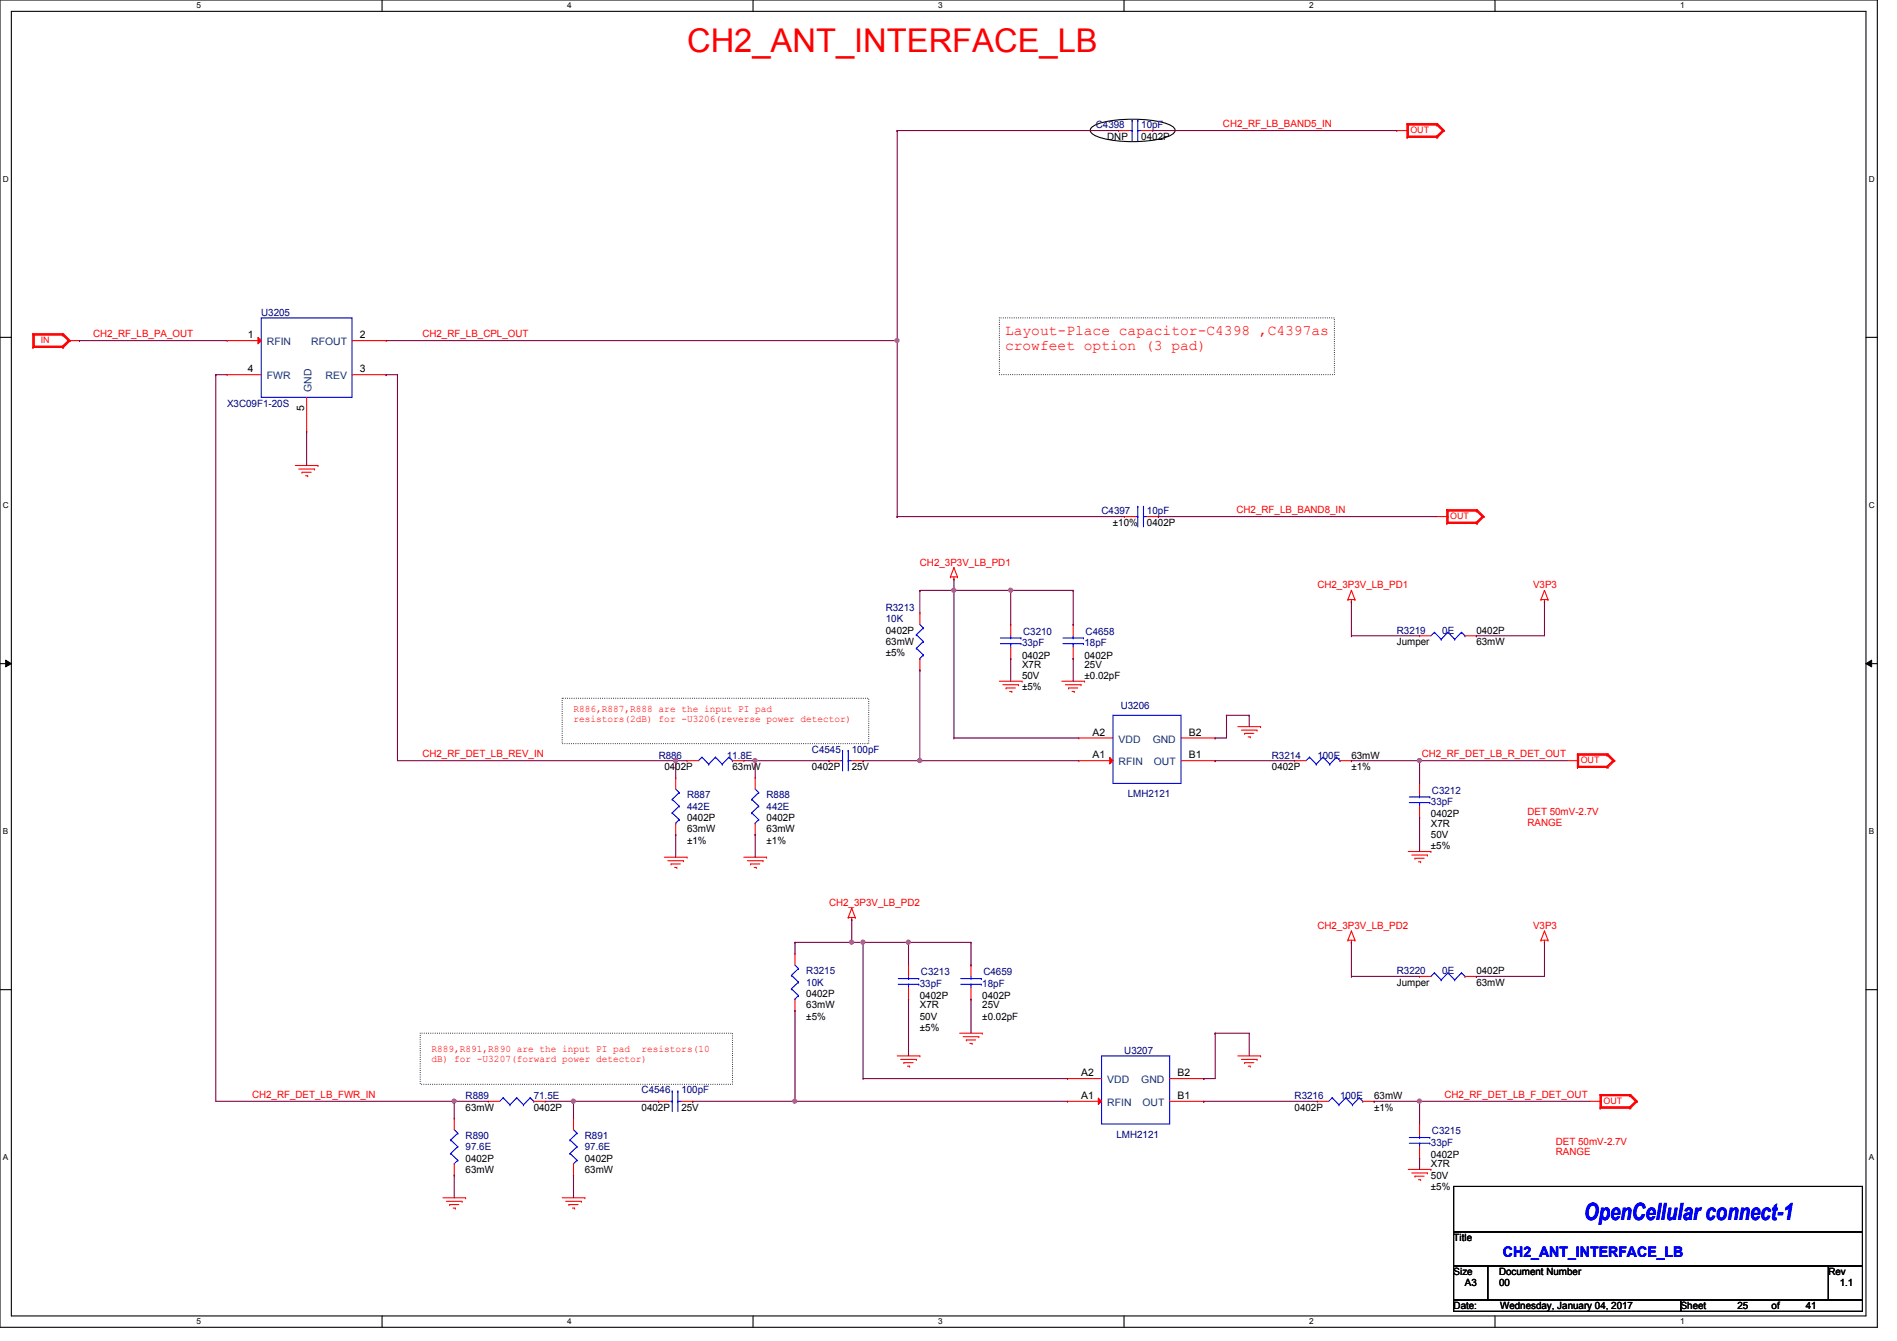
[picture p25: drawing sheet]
<svg xmlns="http://www.w3.org/2000/svg" width="297mm" height="210mm" viewBox="0 0 297 210" stroke-linecap="round" stroke-linejoin="round" font-family="sans-serif">
<defs><g id="words">
<text font-size="5.1" fill="#f00" x="107.6" y="8.2">CH2_ANT_INTERFACE_LB</text>
<text font-size="3.7" fill="#00f" x="248" y="191.1">OpenCellular connect-1</text>
<g font-size="2.3" fill="#f00">
<text x="157.4" y="52.5">Layout-Place capacitor-C4398 ,C4397as</text>
<text x="157.4" y="54.8">crowfeet option (3 pad)</text>
</g>
<text font-size="2.3" fill="#00f" x="235.3" y="196.8">CH2_ANT_INTERFACE_LB</text>
<g font-size="1.6" fill="#000080">
<text x="171.6" y="20.1">C4398</text>
<text x="178.7" y="20.1">10pF</text>
<text x="40.9" y="49.4">U3205</text>
<text x="35.6" y="63.7">X3C09F1-20S</text>
<text x="172.5" y="80.6">C4397</text>
<text x="179.6" y="80.6">10pF</text>
<text x="138.7" y="95.7">R3213</text>
<text x="138.7" y="97.5">10K</text>
<text x="160" y="101.2">33pF</text>
<text x="160.2" y="99.4">C3210</text>
<text x="169.8" y="101.2">18pF</text>
<text x="170" y="99.4">C4658</text>
<text x="218.7" y="99.2">R3219</text>
<text x="225.8" y="99.2">0E</text>
<text x="175.5" y="111">U3206</text>
<text x="103.1" y="118.8">R886</text>
<text x="113.8" y="118.8">11.8E</text>
<text x="127.1" y="117.9">C4545</text>
<text x="133.3" y="117.9">100pF</text>
<text x="199.1" y="118.8">R3214</text>
<text x="206.2" y="118.8">100E</text>
<text x="107.6" y="125">R887</text>
<text x="120" y="125">R888</text>
<text x="176.6" y="124.8">LMH2121</text>
<text x="224.2" y="124.3">C3212</text>
<text x="107.6" y="126.8">442E</text>
<text x="120" y="126.8">442E</text>
<text x="224" y="126.1">33pF</text>
<text x="126.2" y="152.6">R3215</text>
<text x="126.2" y="154.3">10K</text>
<text x="144" y="154.5">33pF</text>
<text x="144.2" y="152.7">C3213</text>
<text x="153.8" y="154.5">18pF</text>
<text x="154" y="152.7">C4659</text>
<text x="218.7" y="152.6">R3220</text>
<text x="225.8" y="152.6">0E</text>
<text x="176" y="165">U3207</text>
<text x="72.9" y="172.1">R889</text>
<text x="83.6" y="172.1">71.5E</text>
<text x="100.5" y="171.2">C4546</text>
<text x="106.7" y="171.2">100pF</text>
<text x="202.7" y="172.1">R3216</text>
<text x="209.8" y="172.1">100E</text>
<text x="72.9" y="178.4">R890</text>
<text x="91.6" y="178.4">R891</text>
<text x="174.8" y="178.2">LMH2121</text>
<text x="224" y="179.4">33pF</text>
<text x="224.2" y="177.6">C3215</text>
<text x="72.9" y="180.1">97.6E</text>
<text x="91.6" y="180.1">97.6E</text>
</g>
<g font-size="1.6">
<text x="173.4" y="21.9">DNP</text>
<text x="178.7" y="21.9">0402P</text>
<text x="38.8" y="53">1</text>
<text x="56.3" y="53">2</text>
<text x="38.8" y="58.3">4</text>
<text x="56.3" y="58.3">3</text>
<text x="47.6" y="64.3" transform="rotate(-90 47.6 64.3)">5</text>
<text x="174.2" y="82.3">±10%</text>
<text x="179.6" y="82.3">0402P</text>
<text x="138.7" y="99.2">0402P</text>
<text x="138.7" y="101">63mW</text>
<text x="218.7" y="101">Jumper</text>
<text x="231.1" y="99.2">0402P</text>
<text x="231.1" y="101">63mW</text>
<text x="138.7" y="102.8">±5%</text>
<text x="160" y="103.1">0402P</text>
<text x="160" y="106.3">50V</text>
<text x="160" y="104.6">X7R</text>
<text x="169.8" y="103.1">0402P</text>
<text x="169.8" y="104.6">25V</text>
<text x="169.8" y="106.3">±0.02pF</text>
<text x="160" y="108.1">±5%</text>
<text x="171.1" y="115.2">A2</text>
<text x="171.1" y="118.7">A1</text>
<text x="186.1" y="115.2">B2</text>
<text x="186.1" y="118.7">B1</text>
<text x="211.6" y="118.8">63mW</text>
<text x="104" y="120.6">0402P</text>
<text x="114.7" y="120.6">63mW</text>
<text x="127.1" y="120.6">0402P</text>
<text x="133.3" y="120.6">25V</text>
<text x="199.1" y="120.6">0402P</text>
<text x="211.6" y="120.6">±1%</text>
<text x="107.6" y="128.6">0402P</text>
<text x="107.6" y="130.3">63mW</text>
<text x="120" y="128.6">0402P</text>
<text x="120" y="130.3">63mW</text>
<text x="224" y="128">0402P</text>
<text x="224" y="131.2">50V</text>
<text x="224" y="129.5">X7R</text>
<text x="107.6" y="132.1">±1%</text>
<text x="120" y="132.1">±1%</text>
<text x="224" y="133">±5%</text>
<text x="218.7" y="154.3">Jumper</text>
<text x="231.1" y="152.6">0402P</text>
<text x="231.1" y="154.3">63mW</text>
<text x="126.2" y="156.1">0402P</text>
<text x="126.2" y="157.9">63mW</text>
<text x="126.2" y="159.7">±5%</text>
<text x="144" y="156.5">0402P</text>
<text x="144" y="159.7">50V</text>
<text x="144" y="157.9">X7R</text>
<text x="144" y="161.5">±5%</text>
<text x="153.8" y="156.5">0402P</text>
<text x="153.8" y="157.9">25V</text>
<text x="153.8" y="159.7">±0.02pF</text>
<text x="72.9" y="173.9">63mW</text>
<text x="83.6" y="173.9">0402P</text>
<text x="100.5" y="173.9">0402P</text>
<text x="106.7" y="173.9">25V</text>
<text x="169.3" y="168.5">A2</text>
<text x="169.3" y="172.1">A1</text>
<text x="184.4" y="168.5">B2</text>
<text x="184.4" y="172.1">B1</text>
<text x="202.7" y="173.9">0402P</text>
<text x="215.1" y="173.9">±1%</text>
<text x="215.1" y="172.1">63mW</text>
<text x="72.9" y="181.9">0402P</text>
<text x="72.9" y="183.7">63mW</text>
<text x="91.6" y="181.9">0402P</text>
<text x="91.6" y="183.7">63mW</text>
<text x="224" y="181.4">0402P</text>
<text x="224" y="184.6">50V</text>
<text x="224" y="182.8">X7R</text>
<text x="224" y="186.4">±5%</text>
<text x="227.6" y="194.4">Title</text>
<text x="227.6" y="199.7">Size</text>
<text x="229.4" y="201.5">A3</text>
<text x="234.7" y="199.7">Document Number</text>
<text x="234.7" y="201.5">00</text>
<text x="286.3" y="199.7">Rev</text>
<text x="288" y="201.5">1.1</text>
<text x="227.6" y="205">Date:</text>
<text x="234.9" y="205">Wednesday, January 04, 2017</text>
<text x="263.1" y="205">Sheet</text>
<text x="272" y="205">25</text>
<text x="277.4" y="205">of</text>
<text x="282.7" y="205">41</text>
</g>
<g font-size="1.6" fill="#f00">
<text x="191.5" y="19.9">CH2_RF_LB_BAND5_IN</text>
<text x="14.6" y="52.8">CH2_RF_LB_PA_OUT</text>
<text x="66.1" y="52.8">CH2_RF_LB_CPL_OUT</text>
<text x="193.6" y="80.3">CH2_RF_LB_BAND8_IN</text>
<text x="144" y="88.6">CH2_3P3V_LB_PD1</text>
<text x="206.2" y="92.1">CH2_3P3V_LB_PD1</text>
<text x="240" y="92.1">V3P3</text>
<text x="89.8" y="111.5">R886,R887,R888 are the input PI pad</text>
<text x="89.8" y="113">resistors(2dB) for -U3206(reverse power detector)</text>
<text x="66.1" y="118.6">CH2_RF_DET_LB_REV_IN</text>
<text x="222.6" y="118.6">CH2_RF_DET_LB_R_DET_OUT</text>
<text x="239.1" y="127.7">DET 50mV-2.7V</text>
<text x="239.1" y="129.3">RANGE</text>
<text x="129.8" y="141.9">CH2_3P3V_LB_PD2</text>
<text x="206.2" y="145.5">CH2_3P3V_LB_PD2</text>
<text x="240" y="145.5">V3P3</text>
<text x="67.6" y="164.8">R889,R891,R890 are the input PI pad</text>
<text x="67.6" y="166.4">dB) for -U3207(forward power detector)</text>
<text x="100.4" y="164.8">resistors(10</text>
<text x="39.5" y="171.9">CH2_RF_DET_LB_FWR_IN</text>
<text x="226.1" y="171.9">CH2_RF_DET_LB_F_DET_OUT</text>
<text x="243.6" y="179.2">DET 50mV-2.7V</text>
<text x="243.6" y="180.8">RANGE</text>
</g>
<g font-size="1.6" fill="#004080">
<text x="41.8" y="54.1">RFIN</text>
<text x="41.8" y="59.4">FWR</text>
<text x="48.7" y="54.1">RFOUT</text>
<text x="51" y="59.4">REV</text>
<text x="48.8" y="61.3" transform="rotate(-90 48.8 61.3)">GND</text>
<text x="175.1" y="116.3">VDD</text>
<text x="175.1" y="119.8">RFIN</text>
<text x="180.5" y="116.3">GND</text>
<text x="180.6" y="119.8">OUT</text>
<text x="173.4" y="169.6">VDD</text>
<text x="173.4" y="173.2">RFIN</text>
<text x="178.7" y="169.6">GND</text>
<text x="178.9" y="173.2">OUT</text>
</g>
<g font-size="1.4" fill="#f00">
<text x="220.8" y="20.9">OUT</text>
<text x="6.4" y="53.8">IN</text>
<text x="227" y="81.3">OUT</text>
<text x="247.5" y="119.5">OUT</text>
<text x="251" y="172.9">OUT</text>
</g>
<g font-size="1.3">
<text x="30.8" y="1.3">5</text>
<text x="88.8" y="1.3">4</text>
<text x="146.9" y="1.3">3</text>
<text x="205" y="1.3">2</text>
<text x="263.1" y="1.3">1</text>
<text x=".5" y="28.4">D</text>
<text x="292.6" y="28.4">D</text>
<text x=".5" y="79.5">C</text>
<text x="292.6" y="79.5">C</text>
<text x=".5" y="130.6">B</text>
<text x="292.6" y="130.6">B</text>
<text x=".5" y="181.7">A</text>
<text x="292.6" y="181.7">A</text>
<text x="30.8" y="207.4">5</text>
<text x="88.8" y="207.4">4</text>
<text x="146.9" y="207.4">3</text>
<text x="205" y="207.4">2</text>
<text x="263.1" y="207.4">1</text>
</g>
</g></defs>
<path d="M0 0h293.9v207.9h-293.9zM1.8 1.8h290.3v204.3h-290.3z" fill="none" stroke="#000" stroke-width=".17"/>
<g fill="#fff">
<path d="M30.8 .2h.7v1.4h-.7z"/>
<path d="M30.8 206.2h.7v1.4h-.7z"/>
</g>
<path d="M59.8 0v1.8M59.8 206.1v1.8" fill="none" stroke="#000" stroke-width=".17"/>
<g fill="#fff">
<path d="M88.8 .2h.7v1.4h-.7z"/>
<path d="M88.8 206.2h.7v1.4h-.7z"/>
</g>
<path d="M117.9 0v1.8M117.9 206.1v1.8" fill="none" stroke="#000" stroke-width=".17"/>
<g fill="#fff">
<path d="M146.9 .2h.7v1.4h-.7z"/>
<path d="M146.9 206.2h.7v1.4h-.7z"/>
</g>
<path d="M176 0v1.8M176 206.1v1.8" fill="none" stroke="#000" stroke-width=".17"/>
<g fill="#fff">
<path d="M205 .2h.7v1.4h-.7z"/>
<path d="M205 206.2h.7v1.4h-.7z"/>
</g>
<path d="M234.1 0v1.8M234.1 206.1v1.8" fill="none" stroke="#000" stroke-width=".17"/>
<g fill="#fff">
<path d="M263.1 .2h.6v1.4h-.6z"/>
<path d="M263.1 206.2h.6v1.4h-.6z"/>
<path d="M.5 27.3h.9v1.4h-.9z"/>
<path d="M292.6 27.3h.9v1.4h-.9z"/>
<path d="M.5 78.4h.9v1.4h-.9z"/>
<path d="M292.6 78.4h.9v1.4h-.9z"/>
</g>
<path d="M0 52.8h1.8M292.1 52.8h1.8" fill="none" stroke="#000" stroke-width=".17"/>
<g fill="#fff">
<path d="M.5 129.5h.8v1.4h-.8z"/>
<path d="M292.6 129.5h.8v1.4h-.8z"/>
</g>
<path d="M0 103.9h1.8M292.1 103.9h1.8" fill="none" stroke="#000" stroke-width=".17"/>
<path d="M.9 103.4l.9 .5-.9 .5zM292.1 103.9l.9-.5v1z" fill="#000"/>
<path d="M.9 103.4l.9 .5-.9 .5zM292.1 103.9l.9-.5v1z" fill="none" stroke="#000" stroke-width=".16"/>
<g fill="#fff">
<path d="M.5 180.5h.8v1.4h-.8z"/>
<path d="M292.6 180.5h.8v1.4h-.8z"/>
</g>
<path d="M170.8 20.1a6.9 6.9 0 0 1 4.2-1.3 19 19 0 0 1 8.1 .7l.8 .6 .1 .3a1.87 1.87 0 0 1-1.6 1.1 19.7 19.7 0 0 1-10.8-.2l-.8-.6-.1-.3zM0 155h1.8M292.1 155h1.8M227.6 185.8h64v7.1h-64zM227.6 192.9h64v5.3h-64zM227.6 198.2h5.3v5.4h-5.3zM232.9 198.2h53.4v5.4h-53.4zM286.3 198.2h5.3v5.4h-5.3zM227.6 203.6h35.5v1.8h-35.5zM263.1 203.6h28.5v1.8h-28.5z" fill="none" stroke="#000" stroke-width=".17"/>
<path d="M156.5 49.8h52.4v8.9h-52.4zM88 109.3h48v7.2h-48zM65.8 161.8h48.9v8h-48.9z" fill="none" stroke="#000" stroke-width=".17" stroke-dasharray="0 .3"/>
<g fill="none" stroke="#f00" stroke-width=".17">
<path d="M220.3 19.4h.1M220.3 19.4h4.8M220.3 19.4v2.1M220.5 19.6h.1M220.5 19.6h4.4M220.5 19.6v1.7M224.9 19.6h.1M224.9 19.4h.1M224.9 19.6l.9 .8M224.9 19.6l1.1 .8M224.9 19.4l1.1 1M225.1 19.4h.1"/>
<path d="M225.1 19.4l1 1M218.7 20.4h1.8M220.3 21.5h.1M220.3 21.5h4.8M220.5 20.4h.1M220.5 21.3h.1M220.5 21.3h4.4M224.9 21.5h.1M224.9 21.3h.1M225.1 21.5h.1M225.8 20.4h.1M225.8 20.4l-.9 .9"/>
<path d="M226 20.4h.1M226 20.4l-1.1 .9M226 20.4l-1.1 1.1M226.1 20.4h.1M226.1 20.4l-1 1.1M5.2 52.3h.1M5.2 54.4h.1M5.2 52.3h4.7M5.2 52.3v2.1M5.2 54.4h4.7M5.3 52.5h.1M5.3 54.2h.1"/>
<path d="M5.3 52.5h4.5M5.3 52.5v1.7M5.3 54.2h4.5M9.8 52.5h.1M9.8 54.2h.1M9.8 52.3h.1M9.8 54.4h.1M9.8 52.5l.9 .8M9.8 52.5l1 .8M9.8 52.3l1 1M9.9 52.3h.1M9.9 54.4h.1"/>
<path d="M9.9 52.3l1.1 1M10.7 53.3h.1M10.7 53.3h1.7M10.7 53.3l-.9 .9M10.8 53.3h.1M10.8 53.3l-1 1.1M10.8 53.3l-1 .9M11 53.3h.1M11 53.3l-1.1 1.1M46.2 72.9h3.6M46.8 73.4h2.4M47.3 74h.1"/>
<path d="M47.3 74h1.4M47.8 74.5h.4M48.2 74.5h.1M49.2 73.4h.1M49.8 72.9h.1M226.5 79.8h.1M226.5 79.8h4.8M226.5 79.8v2.2M231.1 79.8h.1M231.1 79.8l1.1 1.1M231.3 79.8h.1M231.3 79.8l1.1 1.1"/>
<path d="M148.8 90.3h.1M148.8 90.3h1.1M149.4 90.7h.1M149.4 88.9h.1M149.4 90.3v.4M149.4 88.9l-.6 1.4M149.4 88.9l.5 1.4M149.9 90.3h.1M168 97.8h.1M168 97.8v1.8M176 80.9h.1M176 80.9h1.8"/>
<path d="M179.6 80.9h1.8M181.4 80.9h.1M211 93.9h.1M211 93.9h1.1M211.6 94.2h.1M211.6 92.5h.1M211.6 93.9v.3M211.6 92.5l-.6 1.4M211.6 92.5l.5 1.4M212.1 93.9h.1M222.2 99.6h.1M222.2 99.6h1.8"/>
<path d="M224.9 80.9h1.8M226.5 82h.1M226.5 82h4.8M226.7 80.9h.1M226.7 80h.1M226.7 81.8h.1M226.7 80h4.4M226.7 80v1.8M226.7 81.8h4.4M229.4 99.6h1.7M231.1 80h.1M231.1 82h.1"/>
<path d="M231.1 81.8h.1M231.1 99.6h.1M231.1 80l.9 .9M231.1 80l1.1 .9M231.3 82h.1M232 80.9h.1M232 80.9l-.9 .9M232.2 80.9h.1M232.2 80.9l-1.1 .9M232.2 80.9l-1.1 1.1M232.4 80.9h.1M232.4 80.9l-1.1 1.1"/>
<path d="M241.3 93.9h.1M241.3 93.9h1.1M241.8 94.2h.1M241.8 92.5h.1M241.8 93.9v.3M241.8 92.5l-.5 1.4M241.8 92.5l.6 1.4M242.4 93.9h.1M107.6 119.1h.1M107.6 119.1h1.7M114.7 119.1h1.8M116.5 119.1h.1"/>
<path d="M156.5 106.7h3.5M157 107.2h2.5M157.5 107.7h.1M157.5 107.7h1.5M158.1 108.3h.3M158.4 108.3h.1M159.5 107.2h.1M160 106.7h.1M166.2 106.7h3.6M166.8 107.2h2.4M167.3 107.7h.1M167.3 107.7h1.4"/>
<path d="M167.9 108.3h.3M168 103.1h.1M168 101.3v1.8M168.2 108.3h.1M168.9 115.6h.1M168.9 115.6h5.3M169.2 107.2h.1M169.8 106.7h.1M193.8 113.8h3.6M194.4 114.3h2.4M194.9 114.9h.1M194.9 114.9h1.4"/>
<path d="M195.4 115.4h.3M195.7 115.4h.1M196.8 114.3h.1M197.4 113.8h.1M245.4 119.1h1.7M247 118.1h.1M247 118.1h4.8M247 118.1v2.1M247.1 119.1h.1M247.1 118.2h.1M247.1 118.2h4.5M247.1 118.2v1.8"/>
<path d="M251.6 118.2h.1M251.6 118.1h.1M251.6 118.2l.9 .9M251.6 118.2l1 .9M251.6 118.1l1 1M251.8 118.1h.1M251.8 118.1l1 1M252.5 119.1h.1M252.5 119.1l-.9 .9M252.6 119.1h.1M252.6 119.1l-1 .9M252.6 119.1l-1 1.1"/>
<path d="M252.8 119.1h.1M252.8 119.1l-1 1.1M104 134.2h3.6M104.6 134.8h2.4M105.1 135.3h.1M105.1 135.3h1.4M105.6 135.8h.4M105.8 121.8h.1M105.8 130.7h.1M105.8 121.8v1.8M105.8 128.9v1.8M106 135.8h.1"/>
<path d="M107 134.8h.1M107.6 134.2h.1M116.5 134.2h3.5M117 134.8h2.5M117.5 135.3h.1M117.5 135.3h1.5M118.1 135.8h.3M118.2 121.8h.1M118.2 130.7h.1M118.2 121.8v1.8M118.2 128.9v1.8M118.4 135.8h.1"/>
<path d="M119.5 134.8h.1M120 134.2h.1M220.5 133.3h3.5M221 133.9h2.5M221.5 134.4h.1M221.5 134.4h1.5M222.1 135h.3M222.2 122.7h.1M222.2 128h.1M222.2 122.7v1.8M222.2 126.2v1.8M222.4 135h.1"/>
<path d="M223.5 133.9h.1M224 133.3h.1M247 120.2h.1M247 120.2h4.8M247.1 120h.1M247.1 120h4.5M251.6 120.2h.1M251.6 120h.1M251.8 120.2h.1M132.8 143.7h.1M132.8 143.7h1.1M133.3 144h.1"/>
<path d="M133.3 142.2h.1M133.3 143.7v.3M133.3 142.2l-.5 1.5M133.3 142.2l.6 1.5M133.9 143.7h.1M152 151.1h.1M152 156.5h.1M152 151.1v1.8M152 154.7v1.8M211 147.2h.1M211 147.2h1.1M211.6 147.6h.1"/>
<path d="M211.6 145.8h.1M211.6 147.2v.4M211.6 145.8l-.6 1.4M211.6 145.8l.5 1.4M212.1 147.2h.1M241.3 147.2h.1M241.3 147.2h1.1M241.8 147.6h.1M241.8 145.8h.1M241.8 147.2v.4M241.8 145.8l-.5 1.4M241.8 145.8l.6 1.4"/>
<path d="M242.4 147.2h.1M76.5 172.5h.1M76.5 172.5h1.7M83.6 172.5h1.7M85.3 172.5h.1M103.1 172.5h.1M103.1 172.5h1.8M106.7 172.5h1.8M108.5 172.5h.1M140.5 165.4h3.5M141 165.9h2.5M141.5 166.4h.1"/>
<path d="M141.5 166.4h1.5M142.1 167h.3M142.4 167h.1M143.5 165.9h.1M144 165.4h.1M150.2 161.8h3.6M150.8 162.3h2.4M151.3 162.9h.1M151.3 162.9h1.4M151.8 163.4h.4M152.2 163.4h.1M153.2 162.3h.1"/>
<path d="M153.8 161.8h.1M193.8 165.4h3.6M194.4 165.9h2.4M194.9 166.4h.1M194.9 166.4h1.4M195.4 167h.3M195.7 167h.1M196.8 165.9h.1M197.4 165.4h.1M222.2 176h.1M222.2 176v1.8M222.2 179.6v1.8"/>
<path d="M248.9 172.5h1.8M250.5 171.4h.1M250.5 173.5h.1M250.5 171.4h4.8M250.5 171.4v2.1M250.5 173.5h4.8M250.7 172.5h.1M250.7 171.6h.1M250.7 173.4h.1M250.7 171.6h4.4M250.7 171.6v1.8M250.7 173.4h4.4"/>
<path d="M255.1 171.6h.1M255.1 171.4h.1M255.1 173.5h.1M255.1 173.4h.1M255.1 171.6l.9 .9M255.1 171.6l1.1 .9M255.1 171.4l1.1 1.1M255.3 171.4h.1M255.3 173.5h.1M255.3 171.4l1.1 1.1M256 172.5h.1M256 172.5l-.9 .9"/>
<path d="M256.2 172.5h.1M256.2 172.5l-1.1 .9M256.2 172.5l-1.1 1M256.4 172.5h.1M256.4 172.5l-1.1 1M69.3 187.6h3.6M69.9 188.1h2.4M70.4 188.6h.1M70.4 188.6h1.4M71 189.2h.3M71.3 189.2h.1M72.3 188.1h.1"/>
<path d="M72.9 187.6h.1M88 187.6h3.6M88.6 188.1h2.4M89.1 188.6h.1M89.1 188.6h1.4M89.6 189.2h.4M90 189.2h.1M91 188.1h.1M91.6 187.6h.1M220.5 183.1h3.5M221 183.7h2.5M221.5 184.2h.1"/>
<path d="M221.5 184.2h1.5M222.1 184.7h.3M222.2 181.4h.1M222.4 184.7h.1M223.5 183.7h.1M224 183.1h.1"/>
</g>
<g fill="none" stroke="#00f" stroke-width=".17">
<path d="M178.1 79.3h.1M178.1 79.3v3.2M179 79.3h.1M179 79.3v3.2M166.4 99.9h3.2M168 99.9h.1M168 99.6v.3M169.6 99.9h.1M177.8 80.9h.3M178.1 80.9h.1M179 80.9h.1M179 80.9h.6"/>
<path d="M224.6 99h.1M224.6 99l1 1.1M224.6 99l-.6 .6M226.7 99h.1M226.7 99l1.1 1.1M226.7 99l-1.1 1.1M228.8 99h.1M228.8 99l.6 .6M228.8 99l-1 1.1M229.4 99.6h.1M109.9 118.6h.1M109.9 118.6l1.1 1.1"/>
<path d="M109.9 118.6l-.6 .5M111 119.7h.1M112 118.6h.1M112 118.6l1.1 1.1M112 118.6l-1 1.1M113.1 119.7h.1M114.1 118.6h.1M114.1 118.6l.6 .5M114.1 118.6l-1 1.1M114.7 119.1h.1M166.4 100.8h3.2M168 100.8h.1"/>
<path d="M168 100.8v.5M169.6 100.8h.1M174.2 112h10.7v10.7h-10.7zM225.6 100.1h.1M227.8 100.1h.1M105.2 127.3h.1M105.2 125.2h.1M105.2 127.3l1.1 1.1M105.2 125.2l1.1 1M105.8 128.9h.1M105.8 123.6l.5 .5M106.3 128.4h.1"/>
<path d="M106.3 126.2h.1M106.3 124.1h.1M106.3 128.4l-.5 .5M106.3 126.2l-1.1 1.1M106.3 124.1l-1.1 1.1M117.7 127.3h.1M117.7 125.2h.1M117.7 127.3l1.1 1.1M117.7 125.2l1.1 1M118.2 128.9h.1M118.2 123.6l.6 .5M118.8 128.4h.1"/>
<path d="M118.8 126.2h.1M118.8 124.1h.1M118.8 128.4l-.6 .5M118.8 126.2l-1.1 1.1M118.8 124.1l-1.1 1.1M220.6 125.7h3.3M220.6 124.8h3.3M222.2 124.8h.1M222.2 125.7h.1M222.2 124.5v.3M222.2 125.7v.5M223.9 125.7h.1"/>
<path d="M223.9 124.8h.1M150.4 154.1h3.2M150.4 153.2h3.2M152 153.2h.1M152 154.1h.1M152 152.9v.3M152 154.1v.6M153.6 154.1h.1M153.6 153.2h.1M78.8 171.9h.1M78.8 171.9l1 1.1M78.8 171.9l-.6 .6"/>
<path d="M79.8 173h.1M80.9 171.9h.1M80.9 171.9l1.1 1.1M80.9 171.9l-1.1 1.1M82 173h.1M83 171.9h.1M83 171.9l.6 .6M83 171.9l-1 1.1M83.6 172.5h.1M104.9 172.5h.3M105.2 172.5h.1M105.2 170.9h.1"/>
<path d="M105.2 170.9v3.2M106.1 170.9h.1M106.1 172.5h.1M106.1 172.5h.6M106.1 170.9v3.2M220.6 179h3.3M220.6 178.1h3.3M222.2 178.1h.1M222.2 179h.1M222.2 177.8v.3M222.2 179v.6M223.9 179h.1"/>
<path d="M223.9 178.1h.1"/>
</g>
<path d="M173.7 118.6l.5 .5-.5 .5z" fill="#f00"/>
<path d="M168.9 119.1h.1M168.9 119.1h5.3M173.7 118.6l.5 .5-.5 .5zM184.9 119.1h5.3M184.9 115.6h5.3M190.2 115.6h.1M190.2 119.1h.1" fill="none" stroke="#f00" stroke-width=".17"/>
<path d="M40.9 49.8h14.2v12.4h-14.2z" fill="none" stroke="#00f" stroke-width=".17"/>
<path d="M40.4 52.8l.5 .5-.5 .5z" fill="#f00"/>
<g fill="none" stroke="#f00" stroke-width=".17">
<path d="M35.6 53.3h.1M35.6 58.7h.1M35.6 53.3h5.3M35.6 58.7h5.3M40.4 52.8l.5 .5-.5 .5zM55.1 53.3h5.4M55.1 58.7h5.4M60.5 53.3h.1M60.5 58.7h.1M48 67.6h.1M48 62.2v5.4M167.1 168.9h.1"/>
<path d="M167.1 168.9h5.4M206.2 172.5h.1M206.2 172.5h1.8M213.4 172.5h1.7M215.1 172.5h.1"/>
</g>
<g fill="none" stroke="#00f" stroke-width=".17">
<path d="M172.5 165.4h10.6v10.6h-10.6zM208.6 171.9h.1M208.6 171.9l1 1.1M208.6 171.9l-.6 .6M209.6 173h.1M210.7 171.9h.1M210.7 171.9l1.1 1.1M210.7 171.9l-1.1 1.1M211.8 173h.1M212.8 171.9h.1M212.8 171.9l.6 .6M212.8 171.9l-1 1.1"/>
<path d="M213.4 172.5h.1"/>
</g>
<path d="M172 172l.5 .5-.5 .5z" fill="#f00"/>
<g fill="none" stroke="#f00" stroke-width=".17">
<path d="M175.1 20.4h.1M175.1 20.4h1.8M178.7 20.4h1.8M180.5 20.4h.1M144 96h.1M144 96v1.8M158.2 97.8h.1M158.2 97.8v1.8M129.8 119.1h.1M129.8 119.1h1.8M133.3 119.1h1.8M135.1 119.1h.1"/>
<path d="M144 104.9h.1M144 103.1v1.8M158.2 103.1h.1M158.2 101.3v1.8M202.7 119.1h.1M202.7 119.1h1.8M209.8 119.1h1.8M211.6 119.1h.1M124.5 149.4h.1M124.5 158.2h.1M124.5 149.4v1.7M124.5 156.5v1.7"/>
<path d="M142.2 151.1h.1M142.2 156.5h.1M142.2 151.1v1.8M142.2 154.7v1.8M222.2 152.9h.1M222.2 152.9h1.8M229.4 152.9h1.7M231.1 152.9h.1M71.1 175.1h.1M71.1 175.1v1.8M89.8 175.1h.1M89.8 175.1v1.8"/>
<path d="M167.1 172.5h.1M167.1 172.5h5.4M172 172l.5 .5-.5 .5zM183.1 172.5h5.4M183.1 168.9h5.4M188.5 168.9h.1M188.5 172.5h.1M71.1 184h.1M71.1 182.2v1.8M89.8 184h.1M89.8 182.2v1.8"/>
</g>
<g fill="none" stroke="#00f" stroke-width=".17">
<path d="M177.2 18.8h.1M177.2 18.8v3.3M178.1 18.8h.1M178.1 18.8v3.3M176.9 20.4h.3M177.2 20.4h.1M178.1 20.4h.1M178.1 20.4h.6M143.5 99.4h.1M143.5 99.4l1.1 1.1M144 97.8l.6 .5M144.6 98.3h.1"/>
<path d="M144.6 98.3l-1.1 1.1M156.6 99.9h3.3M158.2 99.9h.1M158.2 99.6v.3M159.9 99.9h.1M131.6 119.1h.3M131.9 119.1h.1M131.9 117.5h.1M131.9 117.5v3.2M132.8 117.5h.1M132.8 119.1h.1M132.8 119.1h.5"/>
<path d="M132.8 117.5v3.2M143.5 101.5h.1M143.5 101.5l1.1 1.1M144 103.1h.1M144.6 102.6h.1M144.6 100.5h.1M144.6 102.6l-.6 .5M144.6 100.5l-1.1 1M156.6 100.8h3.3M158.2 100.8h.1M158.2 100.8v.5M159.9 100.8h.1"/>
<path d="M205 118.6h.1M205 118.6l1.1 1.1M205 118.6l-.5 .5M206.1 119.7h.1M207.1 118.6h.1M207.1 118.6l1.1 1.1M207.1 118.6l-1 1.1M208.2 119.7h.1M209.3 118.6h.1M209.3 118.6l.5 .5M209.3 118.6l-1.1 1.1M209.8 119.1h.1"/>
<path d="M123.9 154.9h.1M123.9 152.7h.1M123.9 154.9l1.1 1M123.9 152.7l1.1 1.1M124.5 156.5h.1M124.5 151.1l.5 .6M125 155.9h.1M125 153.8h.1M125 151.7h.1M125 155.9l-.5 .6M125 153.8l-1.1 1.1M125 151.7l-1.1 1"/>
<path d="M140.6 154.1h3.2M140.6 153.2h3.2M142.2 153.2h.1M142.2 154.1h.1M142.2 152.9v.3M142.2 154.1v.6M143.8 154.1h.1M143.8 153.2h.1M224.6 152.4h.1M224.6 152.4l1 1.1M224.6 152.4l-.6 .5M225.6 153.5h.1"/>
<path d="M226.7 152.4h.1M226.7 152.4l1.1 1.1M226.7 152.4l-1.1 1.1M227.8 153.5h.1M228.8 152.4h.1M228.8 152.4l.6 .5M228.8 152.4l-1 1.1M229.4 152.9h.1M70.6 178.5h.1M70.6 178.5l1.1 1.1M71.1 176.9l.6 .6M71.7 179.6h.1"/>
<path d="M71.7 177.5h.1M71.7 179.6l-1.1 1M71.7 177.5l-1.1 1M89.2 178.5h.1M89.2 178.5l1.1 1.1M89.8 176.9l.5 .6M90.3 179.6h.1M90.3 177.5h.1M90.3 179.6l-1.1 1M90.3 177.5l-1.1 1M70.6 180.6h.1M70.6 180.6l1.1 1.1"/>
<path d="M71.1 182.2h.1M71.7 181.7h.1M71.7 181.7l-.6 .5M89.2 180.6h.1M89.2 180.6l1.1 1.1M89.8 182.2h.1M90.3 181.7h.1M90.3 181.7l-.5 .5"/>
</g>
<path d="M33.8 58.7h.1M33.8 58.7v113.8h37.3M62.2 58.7h.1M62.2 58.7v60.4h43.6M105.8 119.1h.1M222.2 119.1h.1M222.2 119.1h23.2M71.1 172.5h.1M222.2 172.5h.1M222.2 172.5h26.7" fill="none" stroke="#800040" stroke-width=".17"/>
<circle cx="105.8" cy="119.1" r=".32" fill="#f0f"/>
<circle cx="105.8" cy="119.1" r=".32" fill="none" stroke="#f0f" stroke-width=".17"/>
<path d="M48 67.6h.1M48 67.6v5.3M135.1 119.1h.1M135.1 119.1h8.9M211.6 119.1h.1M211.6 119.1h10.6" fill="none" stroke="#800040" stroke-width=".17"/>
<circle cx="222.2" cy="119.1" r=".32" fill="#f0f"/>
<circle cx="222.2" cy="119.1" r=".32" fill="none" stroke="#f0f" stroke-width=".17"/>
<g fill="none" stroke="#800040" stroke-width=".17">
<path d="M144 92.5h.1M144 92.5v3.5M144 92.5h14.2M149.4 90.7h.1M149.4 90.7v1.8M158.2 92.5h.1M158.2 92.5v5.3M144 104.9h.1M144 104.9v14.2M192 112h.1M192 112v3.6M192 112h3.6"/>
<path d="M195.6 112h.1M195.6 112v1.8M222.2 119.1h.1M222.2 119.1v3.6M222.2 128h.1M222.2 128v5.3M124.5 158.2h.1M124.5 147.6h.1M124.5 158.2v14.3h-16M124.5 147.6h8.8M108.5 172.5h.1"/>
</g>
<circle cx="133.3" cy="147.5" r=".32" fill="#f0f"/>
<circle cx="133.3" cy="147.5" r=".32" fill="none" stroke="#f0f" stroke-width=".17"/>
<g fill="none" stroke="#800040" stroke-width=".17">
<path d="M124.5 147.6h.1M124.5 147.6v1.8M133.3 144h.1M133.3 147.6h.1M133.3 144v3.6M133.3 147.6h1.8M142.2 147.6h.1M142.2 147.6v3.5M135.1 168.9h.1M135.1 168.9h32M188.5 172.5h.1M188.5 172.5h17.7"/>
<path d="M190.2 161.8h.1M190.2 161.8v7.1M190.2 161.8h5.4M195.6 161.8h.1M195.6 161.8v3.6M215.1 172.5h.1M215.1 172.5h7.1M222.2 172.5h.1M222.2 172.5v3.5M222.2 181.4h.1M222.2 181.4v1.7"/>
</g>
<circle cx="222.2" cy="172.4" r=".32" fill="#f0f"/>
<circle cx="222.2" cy="172.4" r=".32" fill="none" stroke="#f0f" stroke-width=".17"/>
<path d="M158.2 103.1h.1M158.2 103.1v3.6M190.2 119.1h.1M190.2 119.1h12.5M142.2 156.5h.1M142.2 156.5v8.9M124.5 172.5h.1M124.5 172.5h42.6" fill="none" stroke="#800040" stroke-width=".17"/>
<circle cx="124.4" cy="172.4" r=".32" fill="#f0f"/>
<circle cx="124.4" cy="172.4" r=".32" fill="none" stroke="#f0f" stroke-width=".17"/>
<path d="M149.4 92.5h.1M149.4 92.5v23.1M149.4 115.6h.1M149.4 115.6h19.5" fill="none" stroke="#800040" stroke-width=".17"/>
<circle cx="149.3" cy="92.4" r=".32" fill="#f0f"/>
<circle cx="149.3" cy="92.4" r=".32" fill="none" stroke="#f0f" stroke-width=".17"/>
<path d="M144 119.1h.1M144 119.1h24.9" fill="none" stroke="#800040" stroke-width=".17"/>
<circle cx="144" cy="119.1" r=".32" fill="#f0f"/>
<circle cx="144" cy="119.1" r=".32" fill="none" stroke="#f0f" stroke-width=".17"/>
<path d="M135.1 147.6h.1M135.1 147.6v21.3" fill="none" stroke="#800040" stroke-width=".17"/>
<circle cx="135.1" cy="147.5" r=".32" fill="#f0f"/>
<circle cx="135.1" cy="147.5" r=".32" fill="none" stroke="#f0f" stroke-width=".17"/>
<g fill="none" stroke="#800040" stroke-width=".17">
<path d="M140.5 20.4h.1M140.5 20.4h34.6M140.5 20.4v60.5M12.4 53.3h.1M12.4 53.3h23.2M33.8 58.7h.1M33.8 58.7h1.8M60.5 58.7h.1M60.5 53.3h80M60.5 58.7h1.7M140.5 53.3h.1M140.5 80.9h.1"/>
<path d="M140.5 80.9h35.5M211.6 99.6h.1M211.6 94.2h.1M211.6 99.6h10.6M211.6 94.2v5.4M231.1 99.6h.1M241.8 94.2h.1M241.8 94.2v5.4h-10.7M190.2 115.6h.1M190.2 115.6h1.8M135.1 147.6h7.1M142.2 147.6h.1"/>
<path d="M211.6 152.9h.1M211.6 147.6h.1M211.6 147.6v5.3M211.6 152.9h10.6M231.1 152.9h.1M241.8 147.6h.1M241.8 147.6v5.3h-10.7M188.5 168.9h.1M188.5 168.9h1.7"/>
</g>
<circle cx="140.4" cy="53.3" r=".32" fill="#f0f"/>
<circle cx="140.4" cy="53.3" r=".32" fill="none" stroke="#f0f" stroke-width=".17"/>
<path d="M180.5 20.4h38.2M218.7 20.4h.1M181.4 80.9h.1M181.4 80.9h43.5M105.8 119.1h.1M105.8 119.1v2.7M105.8 119.1h1.8M118.2 119.1h11.6M129.8 119.1h.1M85.3 172.5h4.5M89.8 172.5h.1" fill="none" stroke="#800040" stroke-width=".17"/>
<circle cx="118.2" cy="119.1" r=".32" fill="#f0f"/>
<circle cx="118.2" cy="119.1" r=".32" fill="none" stroke="#f0f" stroke-width=".17"/>
<path d="M116.5 119.1h1.7M118.2 119.1h.1M118.2 119.1v2.7M105.8 130.7h.1M105.8 130.7v3.5M118.2 130.7h.1M118.2 130.7v3.5M71.1 172.5h.1M71.1 172.5h5.4" fill="none" stroke="#800040" stroke-width=".17"/>
<circle cx="71.1" cy="172.4" r=".32" fill="#f0f"/>
<circle cx="71.1" cy="172.4" r=".32" fill="none" stroke="#f0f" stroke-width=".17"/>
<path d="M71.1 172.5h.1M71.1 172.5v2.6M89.8 172.5h.1M89.8 172.5v2.6M89.8 172.5h13.3M103.1 172.5h.1M71.1 184h.1M71.1 184v3.6M89.8 184h.1M89.8 184v3.6" fill="none" stroke="#800040" stroke-width=".17"/>
<circle cx="89.8" cy="172.4" r=".32" fill="#f0f"/>
<circle cx="89.8" cy="172.4" r=".32" fill="none" stroke="#f0f" stroke-width=".17"/>
<path d="M158.2 92.5h9.8M168 97.8h.1M168 92.5h.1M168 92.5v5.3" fill="none" stroke="#800040" stroke-width=".17"/>
<circle cx="158.2" cy="92.4" r=".32" fill="#f0f"/>
<circle cx="158.2" cy="92.4" r=".32" fill="none" stroke="#f0f" stroke-width=".17"/>
<path d="M168 103.1h.1M168 103.1v3.6M142.2 147.6h9.8M152 151.1h.1M152 147.6h.1M152 147.6v3.5" fill="none" stroke="#800040" stroke-width=".17"/>
<circle cx="142.2" cy="147.5" r=".32" fill="#f0f"/>
<circle cx="142.2" cy="147.5" r=".32" fill="none" stroke="#f0f" stroke-width=".17"/>
<path d="M152 156.5h.1M152 156.5v5.3" fill="none" stroke="#800040" stroke-width=".17"/>
<circle cx="105.8" cy="119.1" r=".32" fill="#f0f"/>
<circle cx="105.8" cy="119.1" r=".32" fill="none" stroke="#f0f" stroke-width=".17"/>
<circle cx="222.2" cy="119.1" r=".32" fill="#f0f"/>
<circle cx="222.2" cy="119.1" r=".32" fill="none" stroke="#f0f" stroke-width=".17"/>
<circle cx="133.3" cy="147.5" r=".32" fill="#f0f"/>
<circle cx="133.3" cy="147.5" r=".32" fill="none" stroke="#f0f" stroke-width=".17"/>
<circle cx="222.2" cy="172.4" r=".32" fill="#f0f"/>
<circle cx="222.2" cy="172.4" r=".32" fill="none" stroke="#f0f" stroke-width=".17"/>
<circle cx="124.4" cy="172.4" r=".32" fill="#f0f"/>
<circle cx="124.4" cy="172.4" r=".32" fill="none" stroke="#f0f" stroke-width=".17"/>
<circle cx="149.3" cy="92.4" r=".32" fill="#f0f"/>
<circle cx="149.3" cy="92.4" r=".32" fill="none" stroke="#f0f" stroke-width=".17"/>
<circle cx="144" cy="119.1" r=".32" fill="#f0f"/>
<circle cx="144" cy="119.1" r=".32" fill="none" stroke="#f0f" stroke-width=".17"/>
<circle cx="135.1" cy="147.5" r=".32" fill="#f0f"/>
<circle cx="135.1" cy="147.5" r=".32" fill="none" stroke="#f0f" stroke-width=".17"/>
<circle cx="140.4" cy="53.3" r=".32" fill="#f0f"/>
<circle cx="140.4" cy="53.3" r=".32" fill="none" stroke="#f0f" stroke-width=".17"/>
<circle cx="118.2" cy="119.1" r=".32" fill="#f0f"/>
<circle cx="118.2" cy="119.1" r=".32" fill="none" stroke="#f0f" stroke-width=".17"/>
<circle cx="71.1" cy="172.4" r=".32" fill="#f0f"/>
<circle cx="71.1" cy="172.4" r=".32" fill="none" stroke="#f0f" stroke-width=".17"/>
<circle cx="89.8" cy="172.4" r=".32" fill="#f0f"/>
<circle cx="89.8" cy="172.4" r=".32" fill="none" stroke="#f0f" stroke-width=".17"/>
<circle cx="158.2" cy="92.4" r=".32" fill="#f0f"/>
<circle cx="158.2" cy="92.4" r=".32" fill="none" stroke="#f0f" stroke-width=".17"/>
<circle cx="142.2" cy="147.5" r=".32" fill="#f0f"/>
<circle cx="142.2" cy="147.5" r=".32" fill="none" stroke="#f0f" stroke-width=".17"/>
<use href="#words"/>
</svg>
